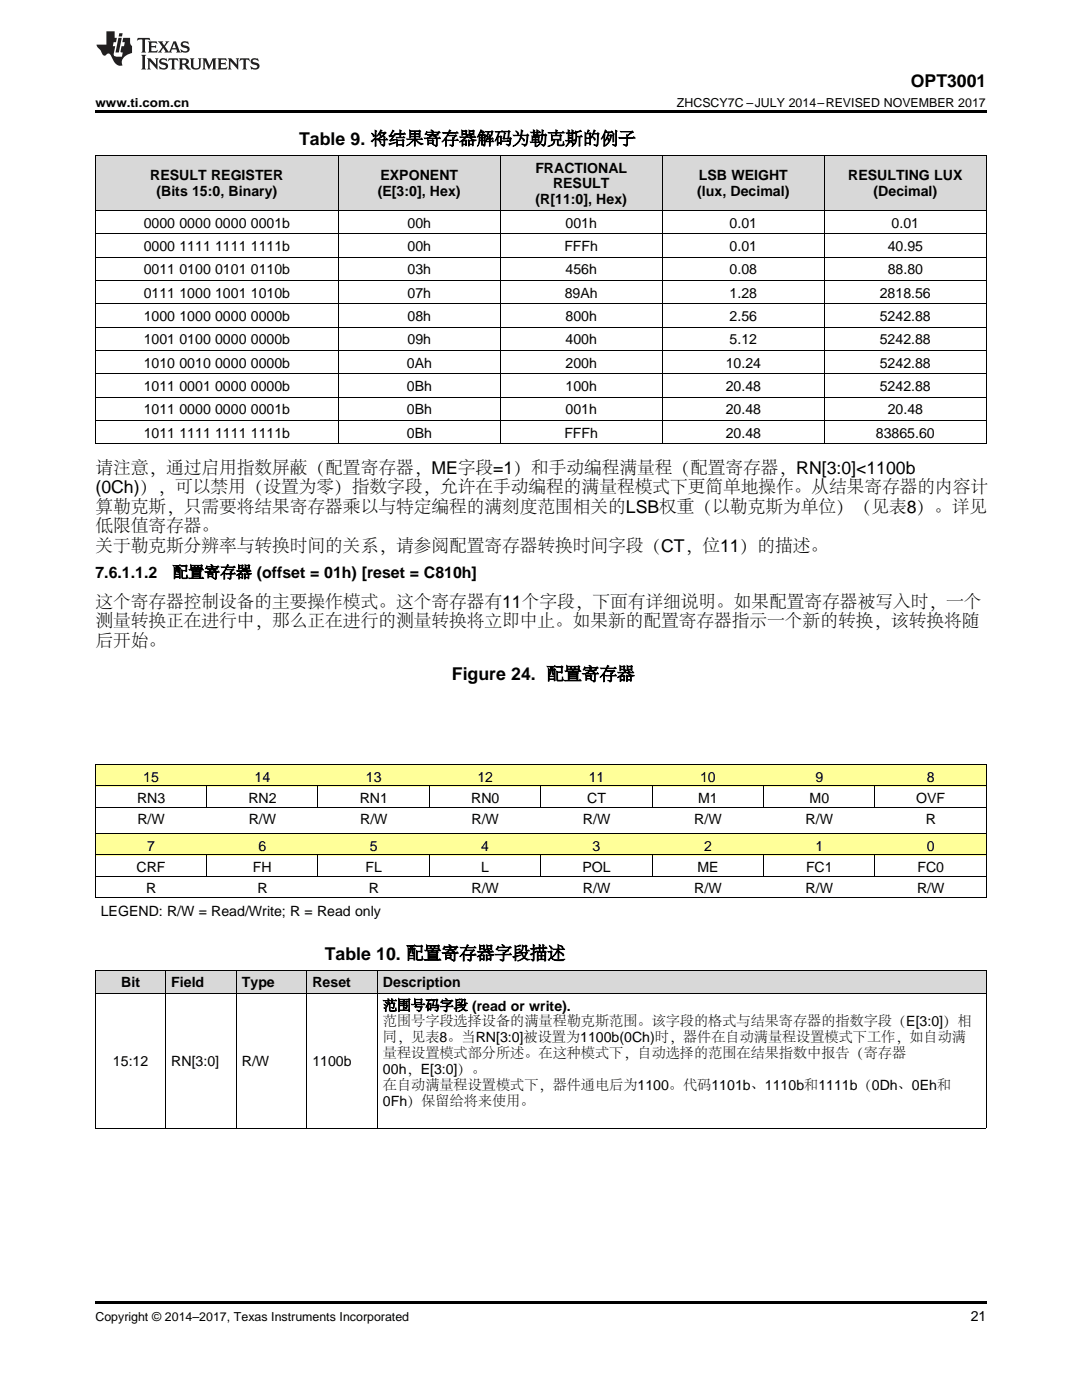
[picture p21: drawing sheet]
<svg xmlns="http://www.w3.org/2000/svg" width="216mm" height="279mm" viewBox="0 0 216 279" stroke-linecap="round" stroke-linejoin="round" font-family="sans-serif">
<defs><g id="words">
<g font-size="3.5">
<text x="181.8" y="17.3">OPT3001</text>
<text x="59.7" y="28.9">Table 9. 将结果寄存器解码为勒克斯的例子</text>
<text x="19" y="94.6">请注意，通过启用指数屏蔽（配置寄存器，ME字段=1）和手动编程满量程（配置寄存器，RN[3:0]&lt; 1100b</text>
<text x="19" y="98.5">(0Ch)），可以禁用（设置为零）指数字段，允许在手动编程的满量程模式下更简单地操作。从结果寄存器的内容计</text>
<text x="19" y="102.3">算勒克斯，只需要将结果寄存器乘以与特定编程的满刻度范围相关的LSB权重（以勒克斯为单位）（见表8）。详见</text>
<text x="19" y="106.2">低限值寄存器。</text>
<text x="19" y="110.1">关于勒克斯分辨率与转换时间的关系，请参阅配置寄存器转换时间字段（CT，位11）的描述。</text>
<text x="19" y="121.3">这个寄存器控制设备的主要操作模式。这个寄存器有11个字段，下面有详细说明。如果配置寄存器被写入时，一个</text>
<text x="19" y="125.1">测量转换正在进行中，那么正在进行的测量转换将立即中止。如果新的配置寄存器指示一个新的转换，该转换将随</text>
<text x="19" y="129.1">后开始。</text>
<text x="90.2" y="135.8">Figure 24. 配置寄存器</text>
<text x="64.8" y="191.5">Table 10. 配置寄存器字段描述</text>
</g>
<g font-size="3.2">
<text x="19" y="115.4">7.6.1.1.2</text>
<text x="34.4" y="115.4">配置寄存器 (offset = 01h) [reset = C810h]</text>
</g>
<g font-size="2.8">
<text x="106.8" y="34.4">FRACTIONAL</text>
<text x="30" y="36">RESULT REGISTER</text>
<text x="31.2" y="39.2">(Bits 15:0, Binary)</text>
<text x="75.4" y="39.2">(E[3:0], Hex)</text>
<text x="75.9" y="36">EXPONENT</text>
<text x="106.9" y="40.8">(R[11:0], Hex)</text>
<text x="110.3" y="37.6">RESULT</text>
<text x="139.1" y="39.2">(lux, Decimal)</text>
<text x="139.5" y="36">LSB WEIGHT</text>
<text x="169.3" y="36">RESULTING LUX</text>
<text x="174.3" y="39.2">(Decimal)</text>
<text x="28.7" y="45.4">0000 0000 0000 0001b</text>
<text x="81.3" y="45.4">00h</text>
<text x="112.9" y="45.4">001h</text>
<text x="145.6" y="45.4">0.01</text>
<text x="177.9" y="45.4">0.01</text>
<text x="28.7" y="50.1">0000 1111 1111 1111b</text>
<text x="81.3" y="50.1">00h</text>
<text x="112.6" y="50.1">FFFh</text>
<text x="145.6" y="50.1">0.01</text>
<text x="177.1" y="50.1">40.95</text>
<text x="28.7" y="54.8">0011 0100 0101 0110b</text>
<text x="28.7" y="59.4">0111 1000 1001 1010b</text>
<text x="81.3" y="54.8">03h</text>
<text x="81.3" y="59.4">07h</text>
<text x="112.7" y="59.4">89Ah</text>
<text x="112.9" y="54.8">456h</text>
<text x="145.6" y="54.8">0.08</text>
<text x="145.6" y="59.4">1.28</text>
<text x="175.5" y="59.4">2818.56</text>
<text x="177.1" y="54.8">88.80</text>
<text x="28.7" y="64.1">1000 1000 0000 0000b</text>
<text x="81.3" y="64.1">08h</text>
<text x="112.9" y="64.1">800h</text>
<text x="145.6" y="64.1">2.56</text>
<text x="175.5" y="64.1">5242.88</text>
<text x="28.7" y="68.7">1001 0100 0000 0000b</text>
<text x="81.3" y="68.7">09h</text>
<text x="112.9" y="68.7">400h</text>
<text x="145.6" y="68.7">5.12</text>
<text x="175.5" y="68.7">5242.88</text>
<text x="28.7" y="73.4">1010 0010 0000 0000b</text>
<text x="81.2" y="73.4">0Ah</text>
<text x="112.9" y="73.4">200h</text>
<text x="144.8" y="73.4">10.24</text>
<text x="175.5" y="73.4">5242.88</text>
<text x="28.7" y="78">1011 0001 0000 0000b</text>
<text x="28.7" y="82.7">1011 0000 0000 0001b</text>
<text x="81.2" y="78">0Bh</text>
<text x="81.2" y="82.7">0Bh</text>
<text x="112.9" y="78">100h</text>
<text x="112.9" y="82.7">001h</text>
<text x="144.8" y="78">20.48</text>
<text x="144.8" y="82.7">20.48</text>
<text x="175.5" y="78">5242.88</text>
<text x="177.1" y="82.7">20.48</text>
<text x="28.7" y="87.3">1011 1111 1111 1111b</text>
<text x="81.2" y="87.3">0Bh</text>
<text x="112.6" y="87.3">FFFh</text>
<text x="144.8" y="87.3">20.48</text>
<text x="174.8" y="87.3">83865.60</text>
<text x="27.3" y="160.3">RN3</text>
<text x="28.6" y="156.1">15</text>
<text x="49.6" y="160.3">RN2</text>
<text x="50.8" y="156.1">14</text>
<text x="71.8" y="160.3">RN1</text>
<text x="73" y="156.1">13</text>
<text x="94" y="160.3">RN0</text>
<text x="95.2" y="156.1">12</text>
<text x="117.2" y="160.3">CT</text>
<text x="117.5" y="156.1">11</text>
<text x="139.3" y="160.3">M1</text>
<text x="139.7" y="156.1">10</text>
<text x="161.5" y="160.3">M0</text>
<text x="162.7" y="156.1">9</text>
<text x="182.8" y="160.3">OVF</text>
<text x="184.9" y="156.1">8</text>
<text x="27.4" y="164.5">R/W</text>
<text x="49.6" y="164.5">R/W</text>
<text x="71.9" y="164.5">R/W</text>
<text x="94.1" y="164.5">R/W</text>
<text x="116.3" y="164.5">R/W</text>
<text x="138.5" y="164.5">R/W</text>
<text x="160.8" y="164.5">R/W</text>
<text x="184.7" y="164.5">R</text>
<text x="29.4" y="169.8">7</text>
<text x="51.6" y="169.8">6</text>
<text x="73.8" y="169.8">5</text>
<text x="96" y="169.8">4</text>
<text x="118.3" y="169.8">3</text>
<text x="140.5" y="169.8">2</text>
<text x="162.7" y="169.8">1</text>
<text x="184.9" y="169.8">0</text>
<text x="27.2" y="174.1">CRF</text>
<text x="29.1" y="178.3">R</text>
<text x="50.5" y="174.1">FH</text>
<text x="51.4" y="178.3">R</text>
<text x="73" y="174.1">FL</text>
<text x="73.6" y="178.3">R</text>
<text x="94.1" y="178.3">R/W</text>
<text x="96" y="174.1">L</text>
<text x="116.2" y="174.1">POL</text>
<text x="116.3" y="178.3">R/W</text>
<text x="138.5" y="178.3">R/W</text>
<text x="139.2" y="174.1">ME</text>
<text x="160.8" y="178.3">R/W</text>
<text x="160.8" y="174.1">FC1</text>
<text x="183" y="178.3">R/W</text>
<text x="183.1" y="174.1">FC0</text>
<text x="20.1" y="182.7">LEGEND: R/W = Read/Write; R = Read only</text>
<text x="24.2" y="197">Bit</text>
<text x="34.2" y="197">Field</text>
<text x="48.3" y="197">Type</text>
<text x="62.3" y="197">Reset</text>
<text x="76.4" y="197">Description</text>
<text x="76.4" y="201.7">范围号码字段 (read or write).</text>
<text x="76.4" y="208">同，见表8。当RN[3:0]被设置为1100b(0Ch)时，器件在自动满量程设置模式下工作，如自动满</text>
<text x="76.4" y="204.9">范围号字段选择设备的满量程勒克斯范围。该字段的格式与结果寄存器的指数字段（E[3:0]）相</text>
<text x="22.5" y="212.8">15:12</text>
<text x="34.2" y="212.8">RN[3:0]</text>
<text x="48.3" y="212.8">R/W</text>
<text x="62.3" y="212.8">1100b</text>
<text x="76.4" y="211.1">量程设置模式部分所述。在这种模式下，自动选择的范围在结果指数中报告（寄存器</text>
<text x="76.4" y="214.4">00h，E[3:0]）。</text>
<text x="76.4" y="217.6">在自动满量程设置模式下，器件通电后为1100。代码1101b、1110b和1111b（0Dh、0Eh和</text>
<text x="76.4" y="220.7">0Fh）保留给将来使用。</text>
<text x="193.7" y="263.6">21</text>
</g>
<g font-size="2.5">
<text x="19" y="21.4">www.ti.com.cn</text>
<text x="135.1" y="21.4">ZHCSCY7C –JULY 2014–REVISED NOVEMBER 2017</text>
<text x="19" y="263.6">Copyright © 2014–2017, Texas Instruments Incorporated</text>
</g>
</g></defs>
<g fill="#d8d8d8">
<path d="M19 193.6h14.1v4.7h-14.1z"/>
<path d="M33.1 193.6h14.1v4.7h-14.1z"/>
<path d="M47.2 193.6h14.1v4.7h-14.1z"/>
<path d="M61.3 193.6h14.1v4.7h-14.1z"/>
<path d="M75.4 193.6h121.4v4.7h-121.4z"/>
</g>
<g fill="#ff9">
<path d="M19 166.4h22.3v4.3h-22.3z"/>
<path d="M41.3 166.4h22.2v4.3h-22.2z"/>
<path d="M63.5 166.4h22.2v4.3h-22.2z"/>
<path d="M85.7 166.4h22.2v4.3h-22.2z"/>
<path d="M107.9 166.4h22.3v4.3h-22.3z"/>
<path d="M130.2 166.4h22.2v4.3h-22.2z"/>
<path d="M152.4 166.4h22.2v4.3h-22.2z"/>
<path d="M174.6 166.4h22.2v4.3h-22.2z"/>
<path d="M19 152.7h22.3v4.2h-22.3z"/>
<path d="M41.3 152.7h22.2v4.2h-22.2z"/>
<path d="M63.5 152.7h22.2v4.2h-22.2z"/>
<path d="M85.7 152.7h22.2v4.2h-22.2z"/>
<path d="M107.9 152.7h22.3v4.2h-22.3z"/>
<path d="M130.2 152.7h22.2v4.2h-22.2z"/>
<path d="M152.4 152.7h22.2v4.2h-22.2z"/>
<path d="M174.6 152.7h22.2v4.2h-22.2z"/>
</g>
<g fill="#d8d8d8">
<path d="M19 31h48.5v11.1h-48.5z"/>
<path d="M67.5 31h32.3v11.1h-32.3z"/>
<path d="M99.8 31h32.4v11.1h-32.4z"/>
<path d="M132.2 31h32.3v11.1h-32.3z"/>
<path d="M164.5 31h32.3v11.1h-32.3z"/>
</g>
<path d="M19 22h177.8v.5h-177.8zM19 88.6h.2zM99.7 88.6h.1zM132.1 88.6h.1zM164.4 88.6h.1zM196.7 88.6h.1zM19 165.4h.2v1h-.2zM196.7 165.4h.1v1h-.1zM19 259.7h177.8v.5h-177.8z" fill="#000"/>
<g fill="none" stroke="#000" stroke-width=".2">
<path d="M19 31h177.8M19.1 31v57.6M67.5 31v57.6M99.8 31v57.6M132.1 31v57.6M164.4 31v57.6M196.8 31v57.6M19 56h177.8M19 51.3h177.8M19 46.7h177.8M19 42h177.8M19 79.3h177.8"/>
<path d="M19 74.6h177.8M19 69.9h177.8M19 65.3h177.8M19 60.6h177.8M19 88.6h177.8M19 83.9h177.8M19 156.9h177.8M19 152.6h177.8M19.1 152.7v12.7M41.2 156.9v4.2M63.4 156.9v4.2M85.7 156.9v4.2"/>
<path d="M107.9 156.9v4.2M130.1 156.9v4.2M152.3 156.9v4.2M174.6 156.9v4.2M196.8 152.7v12.7M19 179.1h177.8M19 174.9h177.8M19 170.6h177.8M19 166.4h177.8M19 161.1h177.8M19.1 166.4v12.7M41.2 170.7v4.2"/>
<path d="M63.4 170.7v4.2M85.7 170.7v4.2M107.9 170.7v4.2M130.1 170.7v4.2M152.3 170.7v4.2M174.6 170.7v4.2M196.8 166.4v12.7M19 198.2h177.8M19 193.6h177.8M19.1 193.6v31.6M33.1 193.6v31.6M47.1 193.6v31.6"/>
<path d="M61.2 193.6v31.6M75.3 193.6v31.6M196.8 193.6v31.6M19 225.1h177.8"/>
</g>
<g fill="#231f20">
<path d="M27.5 7.6l-.1 .5 .4-.2h.6v.1v2.1l-.2 .4h1l-.3-.4v-2.1l.1-.1h.5l.5 .2-.2-.5zM29.5 8.3l.2 .3v1.5l-.2 .4h1.8l.2-.6a1.04 1.04 0 0 1-1.3 .2v-.7h.6l.3 .2v-.6l-.3 .2h-.6v-.6l.8-.1 .4 .3-.2-.5zM31.5 8.3l.9 1.1-.9 1.1h.8l-.2-.2 .5-.7 .4 .7-.2 .2h1.5l-.1-.2 .1-.4h.9l.1 .4-.2 .2h1l-.3-.3-.7-1.9h-.5l-.9 2-.8-1 .9-1h-.8l.1 .3-.3 .5-.4-.6 .2-.2zM34.7 8.6l.4 1h-.7zM36.3 8.4a.63 .63 0 0 0-.2 .7 .63 .63 0 0 0 .6 .4l.6 .2 .1 .2a.75 .75 0 0 1-.7 .4 .75 .75 0 0 1-.6-.5l.1 .7 .1-.1a1.11 1.11 0 0 0 1.5-.6 1.13 1.13 0 0 0-1.2-.8l-.1-.4a1.04 1.04 0 0 1 1.2 .2l-.2-.5-.1 .1-.5-.2zM28.2 10.9l.2 .4v2.2l-.2 .4h1l-.3-.4v-2.2l.3-.4zM29.3 11.6l.3 .4v1.5l-.3 .4h.8l-.2-.4v-1.3l1.5 1.7v-1.9l.2-.4h-.7l.2 .4v.9l-1.1-1.3zM32 11.8a.62 .62 0 0 0-.2 .7 .62 .62 0 0 0 .6 .4l.6 .1 .1 .3a.76 .76 0 0 1-.7 .3 .76 .76 0 0 1-.6-.4l.1 .7 .1-.1a1.11 1.11 0 0 0 1.5-.6 1.13 1.13 0 0 0-1.2-.8l-.1-.4a1.04 1.04 0 0 1 1.2 .2l-.2-.6-.1 .1-.5-.1zM33.7 11.6l-.2 .6a.61 .61 0 0 1 .8-.3v1.6l-.2 .4h.9l-.2-.4v-1.6a.63 .63 0 0 1 .8 .3l-.2-.6zM35.6 11.6l.3 .4v1.5l-.3 .4h1l-.2-.2v-.8l.5 .2a.76 .76 0 0 0 1.2 .7l-1-1a.58 .58 0 0 0 .6-.5 .58 .58 0 0 0-.5-.6zM36.4 11.9h.1a.45 .45 0 0 1 .5 .1 .45 .45 0 0 1 .1 .5l-.7 .2zM37.9 11.6l.2 .2a2.17 2.17 0 0 0 .3 1.9 .99 .99 0 0 0 1.6-.6v-1.1l.2-.4h-.7l.2 .2a1.92 1.92 0 0 1-.2 1.8 .6 .6 0 0 1-.9-.5v-1.1l.2-.4zM40.4 11.6l.2 .4v1.5l-.2 .4h.7l-.2-.4v-1.4l.8 1.8 .8-1.8v1.4l-.2 .4h.9l-.2-.4v-1.5l.2-.4h-.8l-.6 1.5-.6-1.5zM43.4 11.6l.2 .4v1.5l-.2 .4h1.8l.2-.6a1.04 1.04 0 0 1-1.3 .1v-.6h.5l.4 .2v-.6l-.4 .2h-.5v-.7h.8l.3 .3-.1-.6zM45.5 11.6l.2 .4v1.5l-.2 .4h.7l-.2-.4v-1.3l1.5 1.7v-1.9l.2-.4h-.7l.2 .4v.9l-1.1-1.3zM47.9 11.6l-.1 .6a.61 .61 0 0 1 .8-.3v1.6l-.3 .4h1l-.3-.4 .1-1.6a.63 .63 0 0 1 .7 .3l-.1-.6zM50.2 11.8a.62 .62 0 0 0-.2 .7 .62 .62 0 0 0 .6 .4l.6 .1 .2 .3a.76 .76 0 0 1-.8 .3 .76 .76 0 0 1-.6-.4l.1 .7 .2-.1a1.11 1.11 0 0 0 1.5-.6 1.13 1.13 0 0 0-1.3-.8l-.1-.4a1.04 1.04 0 0 1 1.2 .2l-.1-.6-.2 .1-.5-.1z"/>
<path d="M21.2 6.3v2.6h-1.9l.1 .4 .7 .9a.91 .91 0 0 0 1 .8 .56 .56 0 0 1 .5-.3 .56 .56 0 0 1 .5 .3l.4 .8a1.53 1.53 0 0 0 1.9 1.2 1.54 1.54 0 0 1 1-2.1l.9-.3v-1.4a1.52 1.52 0 0 1-.3-1.6h-1.4l-.2 .8h.5l-.2 .8h-.4l-.2 1v.2l.4 .1-.2 .8a1.93 1.93 0 0 1-1.6-.3l.3-1.8h-.5l.2-.8h.4l.2-.8h-.4v-1.3zM23.6 7.6l-.6 2.9h.7l.6-2.9zM23.8 6.6l-.1 .7h.6l.2-.7z"/>
</g>
<use href="#words"/>
</svg>
